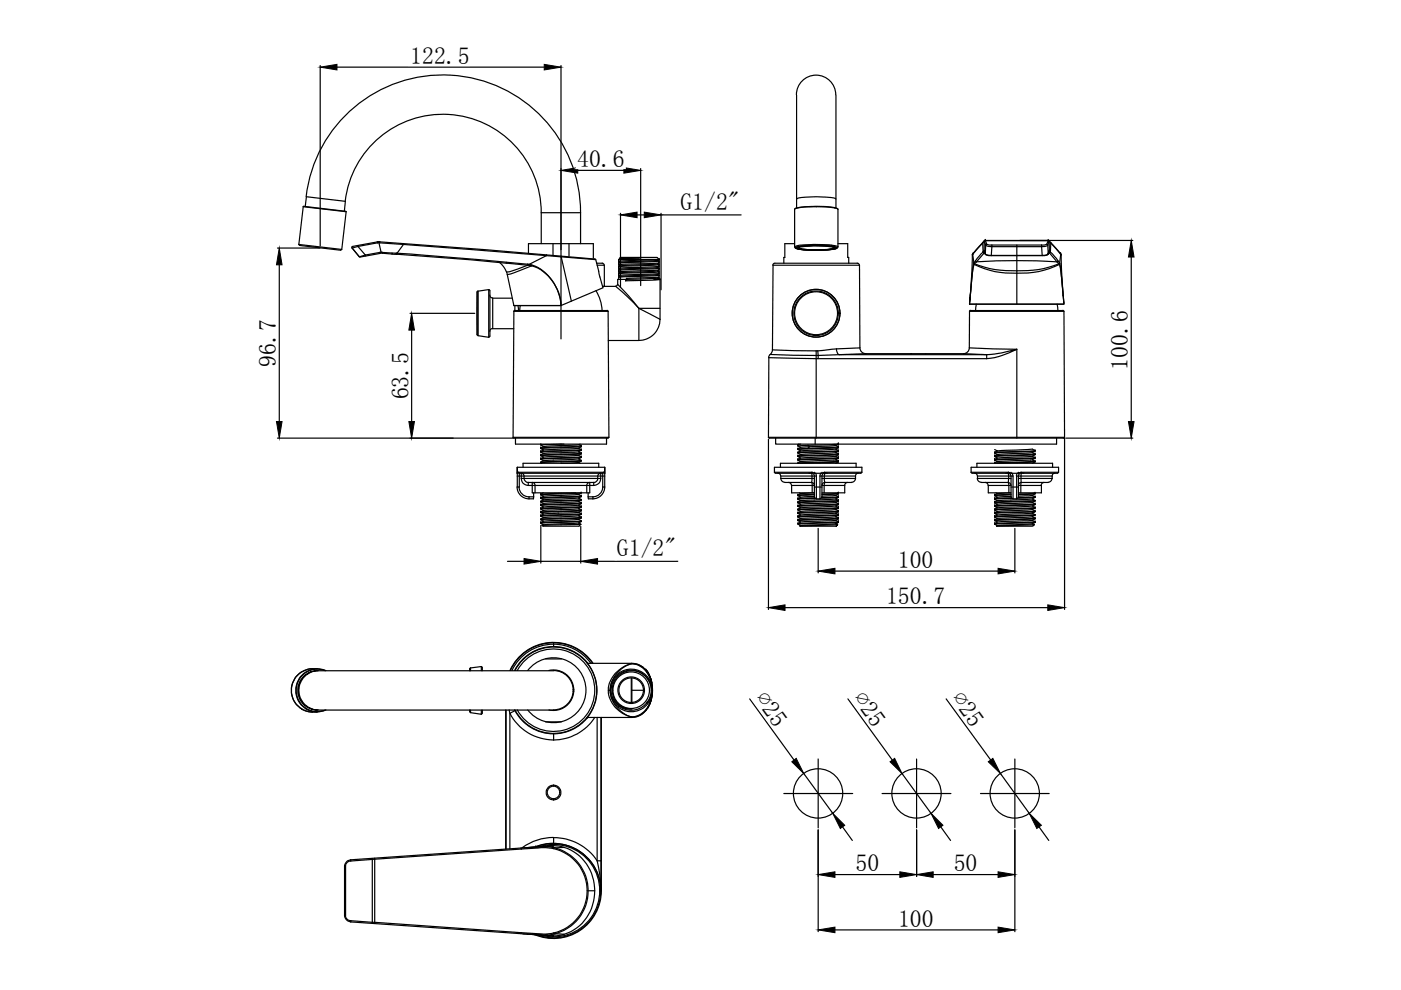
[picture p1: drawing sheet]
<svg xmlns="http://www.w3.org/2000/svg" width="297mm" height="210mm" viewBox="0 0 297 210" stroke-linecap="round" stroke-linejoin="round" font-family="sans-serif">
<defs><g id="words">
<g font-size="5.2">
<text x="159.9" y="148.3" transform="rotate(54 159.9 148.3)">∅25</text>
<text x="180.7" y="148.3" transform="rotate(54 180.7 148.3)">∅25</text>
<text x="201.5" y="148.3" transform="rotate(54 201.5 148.3)">∅25</text>
</g>
<g font-size="5">
<text x="87" y="13.5">122.5</text>
<text x="122.4" y="35.4">40.6</text>
<text x="144.3" y="44.5">G1/2&quot;</text>
<text x="58.5" y="77.7" transform="rotate(-90 58.5 77.7)">96.7</text>
<text x="239.1" y="78.4" transform="rotate(-90 239.1 78.4)">100.6</text>
<text x="86.6" y="84.7" transform="rotate(-90 86.6 84.7)">63.5</text>
<text x="130.8" y="118">G1/2&quot;</text>
<text x="190.4" y="120.4">100</text>
<text x="187.9" y="128.2">150.7</text>
<text x="181.4" y="184.8">50</text>
<text x="202.2" y="184.8">50</text>
<text x="190.4" y="196.4">100</text>
</g>
</g></defs>
<!-- layer: 0 -->
<g fill="none" stroke="#000" stroke-width=".25">
<path d="M67.9 13.9v38.2M71.4 14.2h44M118.9 13.9v58M122.5 36.1h9.8M135.8 35.7v24.9M168.9 20.1a4.2 4.2 0 0 1 4.1-4.2 4.2 4.2 0 0 1 4.2 4.2M168.9 20.2v23.9M177.2 20.2v23.9M58.8 52.6h9M59.2 56.1v33.3M63.4 51.8l.1 .2M63.5 52l8.7 1.1"/>
<path d="M64.3 43.8l9.1 1.1-.9 8-9.1-1.1zM64.4 43.7l-.1 .1M64.4 43.7l8.9 1.2M64.9 41.7a29.2 29.2 0 0 1 30.7-25.8 29.2 29.2 0 0 1 27.5 29.2M72.4 52.8l-.2 .2M73.2 42.7a20.8 20.8 0 0 1 21.9-18.4 20.8 20.8 0 0 1 19.7 20.8M73.2 42.7l-8.2-1-.3 2.1M73.2 42.7l-.2 2.1M75.9 52.3l-1.2 .3 1.5 1.9 1.3-.4M75.9 52v.3M75.9 52.3l1.6 1.8M76.2 54.4l.2 .1"/>
<path d="M77.5 54.1v.2M80 51.5v-.2l-5.3 1-.1 .3M80 51.5l-4.1 .8M80.3 51.3l.5 2.2M80.5 51.5h-.5M80.5 51.2l-.5 .1M80.5 53.5v.2l-4.1 .8M80.5 53.5l-3 .6M80.8 53.5h-.3M80.8 53.5h.3M80.8 53.5v.2M81.1 53.7h-.6"/>
<path d="M83.1 53.9h1.1M83.1 53.7l-2-.2v.2l2 .2M84 53.9h.1M84 53.7h-.9v.2M84 53.7v.2M84 53.7h.2M84.2 53.9l15.7 1.2 12 1.1M84.2 53.7l17.3 1.3 10.4 1v.2M84.2 53.7v.2M85.5 51.8l-5-.3v-.2l22.8 1.7 22.8 1.9M85.5 51.8l30.4 2.4M85.5 51.8l-1.3 1.9"/>
<path d="M85.5 51.6v.2M105.9 55.6a4.7 4.7 0 0 1 1.5 2.1M107.3 55.6v.2M107.4 57.6l.1 .6M111.8 56.2h.3M111.8 56l.9 .2M111.9 56.2a14 14 0 0 1-4.5 1.5M112 53.6v-1.9h13.8v3.1M112.1 56.2l.6 .1M112.7 56.4a22.2 22.2 0 0 1-5.1 1.8l1.4 6.6h9.9l8.9-3.8-.6-2.3M112.7 56.4a9.3 9.3 0 0 1 6.2 8.4M112.8 56.2a9.6 9.6 0 0 1 6.1 8.6"/>
<path d="M112.8 56.2l-.1 .2M114.8 51.7v-6.6h8.3v6.6M115.9 54.2l3.1 .3 2.1 9.4M115.9 54.2l-3.7 1.9-.1 .1M115.9 54v.2M117.2 51.7v2.3M118.9 54.3l.1 .2 7.3 .5 .6 2.5M120.6 51.7v2.6M126.1 54.9l.2 .1M126.5 55.8h1.2l.4 .4M126.6 56.2h1.5v4.5M126.9 57.5l.3 1.2"/>
<path d="M131.2 57.6h.1M131.2 58.4h.1M131.2 56.9h.1M131.2 57.3h.1M131.2 58h.1M131.2 58.8h.1M131.2 55.8h.1M131.2 56.5h.1M131.2 55.4h.1M131.2 55h8.5M131.2 56.9l.3 .2M131.2 58.4l.3 .2"/>
<path d="M131.2 57.6l.3 .2M131.2 55.4l.3 .2M131.2 56.1l.3 .3M131.2 55v.4M131.2 55.8v.3M131.2 56.5v.4M131.2 57.3v.3M131.2 58v.4M131.2 58.8v.4M131.4 54.8l.2-.2h7.7l.4 .4M131.4 54.8h.1M131.5 54.8l-.3 .2"/>
<path d="M131.5 58.6l-.3 .2M131.5 56.4l-.3 .1M131.5 57.1l-.3 .2M131.5 57.8l-.3 .2M131.5 55.6l-.3 .2M131.6 45.2v15.7M132.7 59.2v.3M132.8 59v.2h-1.8v1.1l2.3 2.5 2.2 2.6M132.8 59l.2 .2M133 59.2l-.3 .3M135.1 45.6h1.5M135.6 54.7l-4.2 .3"/>
<path d="M135.6 54.7l-4.2 .1M135.6 54.7l-4.1 .1M139.4 58.2l-7.9 .4M139.4 59l-6.4 .2M139.4 57.5l-7.9 .3M139.4 56l-7.9 .4M139.4 56.7l-7.9 .4M139.4 55.2l-7.9 .4M139.4 59l.3 .2M139.4 58.2l.3 .2M139.4 56l.3 .1M139.4 55.2l.3 .2"/>
<path d="M139.4 57.5l.3 .1v.4M139.4 56.7l.3 .2M139.7 56.9h.1M139.7 58.4h.1M139.7 59.2h.1M139.7 55.4h.1M139.7 56.1h.1M139.7 57.2h.1M139.7 56.5h.1M139.7 55h.1M139.7 55.8h.1M139.7 58h.1"/>
<path d="M139.7 57.2l-8.5 .4M139.7 56.5l-8.5 .4M139.7 58l-8.5 .4M139.7 58.8l-6.9 .2M139.7 55.8l-8.5 .3M139.7 55l-8.5 .4M139.7 58.4l-8.5 .4M139.7 57.7l-8.5 .3M139.7 57.7h.1M139.7 56.1l-8.5 .4M139.7 56.9l-8.5 .4M139.7 55.4l-8.5 .4"/>
<path d="M139.7 59.2h-1l1.2 .1M139.7 55l-.3 .2M139.7 56.5l-.3 .2M139.7 57.2l-.3 .3M139.7 58l-.3 .2M139.7 58.8l-.3 .2M139.7 55.8l-.3 .2M139.7 55.4v.4M139.7 56.1v.4M139.7 56.9v.3M139.7 58.4v.4M139.9 59.3h.1"/>
<path d="M139.9 59.3l-7.2 .2M139.9 59.3v8.4M140.2 45.2v16.2M140.2 45.6h16.9M163.9 56.2l.4-.4h17.5l.4 .4M168.5 52.3l.1 .3 .7 .2M168.5 44.4l.1-.1a18.6 18.6 0 0 1 8.7-.2l.4 .3M168.5 51.7h-2.1v2.9h-.2v1.2M168.5 44.4v7.9M168.9 42.2l.1-.1a21 21 0 0 1 8 0l.2 .1M169.2 52.5l.6 .3M169.2 52.3v.2"/>
<path d="M169.3 52.8h.1M169.4 52.7h.1M169.8 52.8h.1M170.3 52.2l-1.1 .3M173 43.8h.1M173 43.8a11.2 11.2 0 0 0-4.5 .5v.1M173.2 43.8l3.7 .3M175.9 52.2l.4 .1M176.3 52.2h.1M176.3 52.2a22.2 22.2 0 0 0-7.4 .2l-.2 .1 .7 .3M176.3 52.3l.6 .2M176.3 52.2l.5 .1"/>
<path d="M176.7 52.3h.1M176.8 52.3h.1M176.8 52.3l.6 .2v.1a19.4 19.4 0 0 1-8.1 .2M176.8 52.3l.4 .1 .1 .2a19.1 19.1 0 0 1-7.9 .2M176.8 52.3a18.4 18.4 0 0 0-8.1 .2l.6 .3M176.8 52.3l.6 .2v.1a17.8 17.8 0 0 1-8.1 .2M176.8 52.3a23.2 23.2 0 0 0-8.1 .2l.6 .3M176.9 52.5l-.3 .2a26.1 26.1 0 0 1-6.7 .1l.9 .1a21.6 21.6 0 0 0 6-.3v-.1a17.6 17.6 0 0 0-7.4 0v.1l.4 .2M176.9 52.3v.2M176.9 52.1a21.6 21.6 0 0 0-8.3 .2h-.1M177 52.1h.1M177 44.1h.1"/>
<path d="M177 52.1l.7 .2M177 44.1l.7 .3M177.7 52.3l-.1 .2a2.12 2.12 0 0 1-1.9 .5h-4.2l-2.1-.2M177.7 44.4v7.9M177.7 51.7h2v2.9h.2v1.2M206.1 54l-.4 8.6M206.2 53.9l-.1 .1M206.2 53.9l.3 1.9M206.2 53.8v.1M206.3 53.8h.1M206.3 53.8l-.1 .1M206.4 55.9l-.7 6.7"/>
<path d="M206.4 55.9l.1 .2M206.5 55.8l.1 .1M206.5 55.8l-.1 .1M206.5 56.1l-.3 1.6-.5 4.9M206.6 55.9l-.1 .2M206.8 55.3l.2 .2M207 55.5a143.4 143.4 0 0 1 17.1 0M207 55.5l-.4 .4M208.4 51.5l-2.1 2.3M208.4 51.5v1.9M208.4 51.4l-.1 .1M208.4 53.4l-1.9 2.4"/>
<path d="M208.4 53.4l.3 .2-.3-.2M208.5 53.3l.2 .2M208.6 53.2l.1 .2M208.6 53.2h.1M208.6 53.2l-.2 .2M208.6 53.6l-1.6 1.9M208.6 53.2l.1 .1M208.7 51.2h.1M208.7 51.2l-.3 .3M208.7 53.6h.1M208.7 51.2l-.1 2M208.7 53.2v.1"/>
<path d="M208.7 53.2l.2 .6M208.7 53.3l.2 .6M208.7 53.3h.1M208.7 51l-2.6 3M208.7 51.2l.3 .8M208.8 53.6h.1M208.8 51l-.1 .2v-.2M208.9 53.9h.1M208.9 53.9a1.39 1.39 0 0 0 1.3 .3M208.9 51h.1M208.9 53.8l.6 .3 .7 .1M208.9 53.8v.1"/>
<path d="M208.9 51l-.2 .2M208.9 51l.3 .8M208.9 51h13.3M209 52a1.42 1.42 0 0 0 1.3 .3M209 52l-.1 1.8M209.2 51.8l-.2 .2M209.2 51.8l1.1 .2M210.2 54.2h.1M210.2 54.2h10.8M210.3 52v.3M210.3 52.3h10.5M210.3 52h10.5"/>
<path d="M210.3 52.3l-.1 1.9M215.6 52v12.5M220.8 52v.3M220.8 52.3l.2 1.9M221 54.2h.1M221.9 51.8l.3 .2M221.9 51.8l-1.1 .2M222.2 52a1.42 1.42 0 0 1-1.4 .3M222.2 52v1.8M222.2 53.9h.1M222.2 51h.1M222.2 53.9a1.25 1.25 0 0 1-1.2 .3h-10.8"/>
<path d="M222.2 51l2.7 2.8M222.2 53.8l-.6 .3-.6 .1M222.2 51l.2 .2M222.2 51l-.3 .8M222.2 53.8v.1M222.3 51l.1 .2-.1-.2M222.4 53.6h.1M222.4 53.5v.1M222.4 53.3h.1M222.4 51.2l-.2 .8M222.4 51.2h.1M222.4 51.2l.4 .3"/>
<path d="M222.4 53.6l1.7 1.9M222.4 53.2l-.2 .6M222.4 53.3l-.2 .6M222.4 53.2v.1M222.4 51.2l.1 2M222.4 53.2h.1M222.5 53.2l.2 .2M222.5 53.2h.1M222.5 53.2l-.1 .2M222.5 53.2l-.1 .1M222.6 53.3l-.3 .3M222.7 53.4l1.3 1.4 .7 1.1"/>
<path d="M222.7 53.4l-.2 .2M222.7 53.4l-.3 .2M222.7 51.4l.1 .1M222.8 51.5l2 2.3M222.8 51.5l-.1 1.9M224.1 55.5l.4 .4-1 .4a28.9 28.9 0 0 1-15.8 0l-1.1-.4-.1-.2M224.3 55.3l-.2 .2M224.6 55.7l-.1 .2 .4 1.8 .5 4.9M224.7 55.9l.7 6.7M224.7 55.9l-.1 .2-2.1 .9a24.9 24.9 0 0 1-13.8 0l-2.2-.9M224.8 53.8h.1M224.8 53.8l.1 .1"/>
<path d="M224.9 53.8v.1M224.9 53.8l.1 .2M224.9 53.8h.1M224.9 53.9l-.3 2M224.9 53.9l.1 .1M225 54l.4 8.6M239.8 54.5v34.9M240.2 51h-31.5M86.9 66.4h13.8M87.3 70v19.4M101.2 61.9v9.1zM101.2 71l.1 .1"/>
<path d="M101.3 61.7l-.1 .2M101.4 61.7l2.2-.3v10.1l-2.2-.3zM103.6 61.4l.2 .2M103.8 62.6a.61 .61 0 0 0 .6 .6M103.8 71.3l-.2 .2M103.9 61.6v9.7M104.4 69.7a.61 .61 0 0 0-.6 .6M108.6 63.2h-4.1v6.5h4.4M108.9 64.8h10M109 66h19.9M109 66l-.2 26.7M109.1 65.8l-.1 .2"/>
<path d="M109.2 64.8v1h19.5M109.8 64.8l.1 1M110.3 64.8l-.1 1M126.3 61.6l.9 1.7 .5 2.5M127.7 60.7h2.8l2.6 2.3 2.4 2.4M128.7 65.8l.2 .2M128.9 66l.2 26.7h-20.3M129 72.2h6.5M130.9 60.3l-.4 .4M135.5 65.4h4.4M135.5 65.4l4.4 2.3M135.5 65.4v6.8"/>
<path d="M139.9 67.7a4.5 4.5 0 0 1-4.4 4.5M163.3 75.2l-.3 .6M163.3 75.2l10.2 .2M163.8 74.2l-.2 .5-.3 .4M173.4 74.4h-.4M173.5 75.4v.6l-10.5-.2-.1 16.9M173.5 76h35.7M177.4 74l-4 .4 .1 1M177.4 74l4.9-.2-.1-17.6h-18.3l-.1 18 9.2 .2v18.5M177.4 74v.3a.94 .94 0 0 0 .5 .9h31.3M182.3 73.7a1.25 1.25 0 0 0 1.3 1.3M193.2 75h-9.6l-10.1 .4"/>
<path d="M193.2 75h11.1M204.3 75l4.9 .2M205.5 73.7a1.25 1.25 0 0 1-1.2 1.3M205.6 66l-.1 7.8 10.1 .3v18.8M205.6 64.5h20zM205.6 64.5l.1-1.9-.1 1.9M205.6 66h20l.1 26.7h-62.8M205.7 65.8l-.1 .2M205.8 65.8h19.6M207 64.5l-.2 1.3M209.2 75.2l3.2-.4 3.2-.7-3.9 1.5-2.5 .4M209.2 75.2v.8"/>
<path d="M224.1 64.5l.2 1.3M225.3 65.8l.2 .2M225.4 62.6l.2 1.9-.2-1.9M58.8 92.9h50M108.8 92.7l.2 .2h19.9M109.3 92.9v1.3h19.3v-1.3M109.7 99.1h18.5M110.9 99.1v-.9h16v.9M114.7 97.4h.1M114.7 96.6h.1M114.7 94.3h.1M114.7 95.9h.1"/>
<path d="M114.7 95.1h.1M114.7 97.3h.1M114.7 95.7h.1M114.7 96.5h.1M114.7 95h.1M114.7 98v.1l.2 .1M114.7 97.4l.5 .3M114.7 96.6l.5 .3M114.7 95.9l.5 .3M114.7 95.1l.5 .3M114.7 94.2v.1M114.7 95v.1"/>
<path d="M114.7 95.7v.2M114.7 96.5v.1M114.7 97.3v.1M114.7 94.3l.5 .4M115.2 94.7l-.5 .3M115.2 95.4l-.5 .3M115.2 96.2l-.5 .3M115.2 96.9l-.5 .4M115.2 97.7l-.5 .3M118.9 94.2l-4.2 .1M122.7 95.1l-7.5 .3M122.7 97.3l-7.5 .4"/>
<path d="M122.7 98.1l-3.8 .1M122.7 95.8l-7.5 .4M122.7 96.5l-7.5 .4M122.7 98.1l.3 .1M122.7 97.3l.5 .3v.2M122.7 96.5l.5 .4M122.7 95.8l.5 .3M122.7 95.1l.5 .2M122.8 94.3l-7.6 .4M122.8 94.3l.4 .2M123 94.2l-.2 .1M123.2 95.3h.1"/>
<path d="M123.2 94.5h.1M123.2 96.1h.1M123.2 96.9h.1M123.2 94.7h.1M123.2 95.5h.1M123.2 96.2h.1M123.2 97h.1M123.2 94.7l-8.5 .4M123.2 95.5l-8.5 .4M123.2 96.2l-8.5 .4M123.2 97l-8.5 .4M123.2 97.8l-8.5 .3"/>
<path d="M123.2 94.5l-8.5 .5M123.2 95.3l-8.5 .4M123.2 96.1l-8.5 .4M123.2 96.9l-8.5 .4M123.2 97.6l-8.5 .4M123.2 94.5v.2M123.2 95.3v.2M123.2 96.1v.1M123.2 96.9v.1M123.2 94.7l-.5 .4M123.2 95.5l-.5 .3M123.2 96.2l-.5 .3"/>
<path d="M123.2 97l-.5 .3M123.2 97.8l-.5 .3M129.1 92.7l-.2 .2M162.9 93.1v36.1M162.9 92.7l.2 .2M164.5 92.9v1.3h59.5v-1.3M165.5 99.1v-.9h16v.9M169.2 97.6h.1M169.2 96.8h.1M169.2 95.3h.1M169.2 94.5h.1M169.2 95.2h.1"/>
<path d="M169.2 96.7h.1M169.2 97.4h.1M169.2 98.2h.1M169.2 96h.1M169.2 95.2v.1M169.2 95.9v.2M169.2 96.7v.1M169.2 97.4v.2M169.2 97.6l.5 .3M169.2 96.8l.5 .3M169.2 96.1l.5 .3M169.2 95.3l.5 .3"/>
<path d="M169.2 94.5l.5 .3M169.2 94.2v.3M169.4 94.2h-.2M169.7 94.8l-.5 .4M169.7 95.6l-.5 .3M169.7 96.4l-.5 .3M169.7 97.1l-.5 .3M169.7 94.2h-.5M171.3 95.1l-2.1 .1M171.3 94.4l-2.1 .1M171.3 94.4l.3 .3M171.6 94.7l-1.9 .1"/>
<path d="M171.6 94.7l-.3 .4M172.8 92.9v1.3M177.2 97.5l-7.5 .3-.5 .4M177.2 96.7l-7.5 .4M177.2 96l-7.5 .4M177.2 95.2l-7.5 .4M177.2 95.2l.5 .3v.2M177.2 97.5l.5 .3M177.2 96.7l.5 .3M177.2 96l.5 .3M177.2 94.5l-5.6 .2M177.2 94.5l.5 .3"/>
<path d="M177.7 97.8h.1M177.7 97h.1M177.7 96.3h.1M177.7 94.8h.1M177.7 94.2h.1M177.7 94.9h.1M177.7 96.4h.1M177.7 97.2h.1M177.7 97.9h.1M177.7 94.2l-6.4 .2M177.7 94.8l-6.4 .3M177.7 95.6h.1"/>
<path d="M177.7 95.6l-8.5 .3M177.7 96.3l-8.5 .4M177.7 97l-8.5 .4M177.7 94.9l-8.5 .4M177.7 95.7l-8.5 .3M177.7 96.4l-8.5 .4M177.7 97.2l-8.5 .4M177.7 97.9l-8 .3M177.7 97.8l-8.5 .4M177.7 94.8v.1M177.7 96.3v.1M177.7 97v.2"/>
<path d="M177.7 97.8v.1M177.7 94.9l-.5 .3M177.7 95.7l-.5 .3M177.7 94.2l-.5 .3M177.7 96.4l-.5 .3M177.7 97.2l-.5 .3M177.7 97.9l-.5 .3M207.1 99.1v-.9h16.1v.9M210.9 97.6h.1M210.9 96.8h.1M210.9 96.7h.1M210.9 97.4h.1"/>
<path d="M210.9 98.2h.1M210.9 96h.1M210.9 97.6l.5 .3M210.9 96.8l.5 .3M210.9 96.1l.5 .3M210.9 95.3l.5 .3M210.9 95.9v.2M210.9 96.7v.1M210.9 97.4v.2M211.4 95.6l-.5 .3M211.4 96.4l-.5 .3M211.4 97.1l-.5 .3"/>
<path d="M218.8 95.2l-7.4 .4M218.9 97.5l.5 .3M218.9 96.7l.5 .3M218.9 96l.5 .3M218.9 95.2l.5 .4M219.4 97.2l-.9 .4-7.1 .2-.5 .4M219.4 96.4l-.6 .3-.8 .1-6.6 .3M219.4 95.7l-.6 .3-.8 .1-6.6 .3M219.4 95.7l-8.5 .3M219.4 96.4l-8.5 .4M219.4 97.2l-8.5 .4M219.4 97.9l-8 .3"/>
<path d="M219.4 97.9l-.5 .3M219.4 95.6h.1M219.4 95.6l-8.5 .3M219.4 96.3h.1M219.4 96.3l-8.5 .4M219.4 97h.1M219.4 97l-8.5 .4M219.4 97.8h.1M219.4 97.8l-8.5 .4M219.4 95.6v.1M219.4 96.3v.1M219.4 97v.2"/>
<path d="M219.4 97.8v.1M225.7 92.7l-.2 .2h-62.4M225.7 92.9v36.3M226 92.9h14.2M107.6 119h3.5M109.6 103.2a2.52 2.52 0 0 0 2.5 2.6M109.7 100.3v-1.2v4.2h.4v-3h17.7v3M109.7 100.9h18.5M109.7 100.3h.1M109.7 100.1v.1M109.8 100.2h.1M109.8 100.2h18.3"/>
<path d="M109.8 100.2l-.1 .1M109.8 100.2l.3 .1M110.1 103.2a2.1 2.1 0 0 0 2 2.1M110.5 101.4v-1.1a.58 .58 0 0 1 .6 .6 1.03 1.03 0 0 0 .9 1.4M110.5 101.4a1.45 1.45 0 0 0 1.5 1.5M110.5 101.4h16.9M112 102.9h13.9M112 102.3h13.9M112 102.3v.6M112.2 105.3h.9M112.2 105.3v.5M113.1 105.3v.5h-.9"/>
<path d="M113.1 104.5v.8M113.4 104.5v-1.6a.58 .58 0 0 0-.6-.6v2.2h12.2v-2.2a.65 .65 0 0 0-.6 .6v1.6M114.7 110.9h.1M114.7 109.4h.1M114.7 105.7h.1M114.7 107.2h.1M114.7 104.9h.1M114.7 107.9h.1M114.7 108.7h.1M114.7 104.8h.1M114.7 105.6h.1M114.7 107h.1"/>
<path d="M114.7 107.8h.1M114.7 110.8h.1M114.7 108.6h.1M114.7 109.3h.1M114.7 110.9l.5 .4M114.7 110v.2l.5 .3M114.7 109.4l.5 .3M114.7 108.7l.5 .3M114.7 107.9l.5 .4M114.7 107.2l.5 .3M114.7 106.3v.1l.5 .3M114.7 105.7l.5 .3"/>
<path d="M114.7 104.9l.5 .3M114.7 104.8v.1M114.7 105.6v.1M114.7 107v.2M114.7 107.8v.1M114.7 108.6v.1M114.7 109.3v.1M114.7 110.8v.1M114.7 111.4v8M114.7 119h8.4M115 111.4h.1M115.2 104.5l-.5 .3"/>
<path d="M115.2 105.2l-.5 .4M115.2 106l-.5 .3M115.2 106.7l-.5 .3M115.2 107.5l-.5 .3M115.2 108.2l-.5 .4M115.2 109l-.5 .3M115.2 109.7l-.5 .3M115.2 110.5l-.5 .3M115.2 111.3l-.2 .1M122.1 104.5l-7.4 .3M122.7 104.8l-7.5 .4M122.7 105.6l-7.5 .4"/>
<path d="M122.7 106.4l-7.5 .3M122.7 107.1l-7.5 .4M122.7 107.9l-7.5 .3M122.7 109.4l-7.5 .3M122.7 110.1l-7.5 .4M122.7 110.9l-7.5 .4M122.7 110.9l.4 .3M122.7 110.1l.5 .3v.2M122.7 109.4l.5 .3M122.7 108.6l.5 .3M122.7 107.9l.5 .3M122.7 107.1l.5 .3"/>
<path d="M122.7 106.4l.5 .3M122.7 105.6l.5 .3v.2M122.7 104.8l.5 .4M123.1 111.2l-8.1 .2M123.1 111.2l-.3 .4h-7.7l-.1-.2M123.1 111.6v7.8M123.2 109.7h.1M123.2 108.9h.1M123.2 108.2h.1M123.2 107.4h.1M123.2 105.2h.1M123.2 106.7h.1"/>
<path d="M123.2 104.5h.1M123.2 105.3h.1M123.2 106.8h.1M123.2 107.5h.1M123.2 108.3h.1M123.2 109.1h.1M123.2 109.8h.1M123.2 105.9l-8.5 .4M123.2 109.7l-8.5 .3M123.2 105.2l-8.5 .4M123.2 104.5l-8.5 .4M123.2 105.3l-8.5 .4"/>
<path d="M123.2 106.1l-8.5 .3M123.2 108.9l-8.5 .4M123.2 106.8l-8.5 .4M123.2 107.5l-8.5 .4M123.2 108.3l-8.5 .4M123.2 109.1l-8.5 .3M123.2 109.8l-8.5 .4M123.2 110.6l-8.5 .3M123.2 108.2l-8.5 .4M123.2 106.7l-8.5 .3M123.2 107.4l-8.5 .4M123.2 110.5l-8.5 .3"/>
<path d="M123.2 108.3l-.5 .3-7.5 .4M123.2 105.2v.1M123.2 106.7v.1M123.2 107.4v.1M123.2 108.2v.1M123.2 108.9v.2M123.2 109.7v.1M123.2 104.5l-.5 .3M123.2 105.3l-.5 .3M123.2 106.1l-.5 .3M123.2 106.8l-.5 .3M123.2 107.5l-.5 .4"/>
<path d="M123.2 109.1l-.5 .3M123.2 109.8l-.5 .3M123.2 110.6l-.5 .3M124.7 105.3h1v.5h-1zM124.7 104.5v.8M125.9 102.3v.6M126.7 119h17M127.4 101.4v-1.1a.65 .65 0 0 0-.7 .6 .98 .98 0 0 1-.8 1.4M127.4 101.4a1.45 1.45 0 0 1-1.5 1.5M127.8 103.3h.4M127.8 103.2a2.1 2.1 0 0 1-2.1 2.1M128 100.2l-.2 .1"/>
<path d="M128.1 100.2h.1M128.1 100.2l.1 .1M128.1 100.1v.1M128.1 100.3h.1M128.2 100.3h.1M128.2 100.3v-1.2v4.2M128.2 103.2a2.52 2.52 0 0 1-2.5 2.6M164.2 100.1h8M164.2 100.1v-1h18.5v1h-7.9M164.2 100.1l.2 .2M164.4 100.3h7.7M164.9 100.3a.61 .61 0 0 1 .6 .6"/>
<path d="M165.6 101.4a.83 .83 0 0 0 .8 .8M165.6 100.9v.5h7.1M165.6 100.9h7.5M166.4 102.3h5.7M167.2 102.3a.61 .61 0 0 1 .6 .6M169.2 110.4h.1M169.2 109.6h.1M169.2 108.9h.1M169.2 107.4h.1M169.2 106.6h.1M169.2 105.8h.1M169.2 105.1h.1"/>
<path d="M169.2 105h.1M169.2 105.7h.1M169.2 106.5h.1M169.2 107.2h.1M169.2 108.7h.1M169.2 109.5h.1M169.2 110.3h.1M169.2 111h.1M169.2 108.1h.1M169.2 110.4l.5 .3M169.2 109.6l.5 .4M169.2 108.9l.5 .3"/>
<path d="M169.2 108v.1l.5 .3M169.2 107.4l.5 .3M169.2 106.6l.5 .3M169.2 105.8l.5 .4M169.2 111.1l.1 .1M169.2 111.1h.1M169.2 105.1l.5 .3M169.2 105v.1M169.2 105.7v.1M169.2 106.5v.1M169.2 107.2v.2M169.2 108.7v.2"/>
<path d="M169.2 109.5v.1M169.2 110.3v.1M169.2 111v.1M169.3 111.2h.1M169.3 111.2l.4 .2M169.3 111.1v.1M169.5 104.5l.2 .2M169.6 111.5h.1M169.6 111.5l7.7 .1M169.7 104.7l-.5 .3M169.7 105.4l-.5 .3M169.7 106.1l-.5 .4"/>
<path d="M169.7 106.9l-.5 .3M169.7 107.7l-.5 .3M169.7 108.4l-.5 .3M169.7 109.2l-.5 .3M169.7 109.9l-.5 .4M169.7 110.7l-.5 .3M169.7 111.4l-.1 .1M172 102.3a.61 .61 0 0 1 .7 .6M172 100.3a.61 .61 0 0 1 .7 .6v4.4l.4 .4M172.1 100.3v2M172.1 102.3l.1 .3v1.9M172.1 100.2v.1"/>
<path d="M172.2 100.1l-.7 .2M172.2 100.2l.5 .1M172.2 100.1v.1M172.5 104.5l-2.8 .2M172.6 100.3h.1M172.7 100.3h.1M172.7 105.3l-3 .1M172.7 104.8l-3.5 .2M172.7 104.9l-3.5 .2M172.7 102.9h-4.9v1.6h4.9M172.7 103.3h1.6M172.7 100.3h1.6"/>
<path d="M172.7 105.6l-3.5 .1M172.9 105.7l-3.7 .1M172.9 100.3l.2 .6M173.1 100.9v4.9M173.5 112v9.5M173.8 100.9v4.9h-.7M173.8 100.9h7.6M174.1 100.3l-.3 .6M174.2 105.3l-.4 .4M174.3 100.3h.1M174.3 102.9h4.8v1.6h-4.8M174.7 100.2l-.4 .1"/>
<path d="M174.8 100.1l.6 .2M174.8 100.1v.1M174.9 102.3a.61 .61 0 0 0-.6 .6M174.9 100.3a.61 .61 0 0 0-.6 .6v4.4M174.9 100.3l-.1 .6 .1 1.4M174.9 102.3l-.2 .6v1.6M174.9 102.3h5.7M174.9 100.3h7.6M174.9 100.2v.1M177.2 105l-2.9 .2M177.2 105.8l-7.5 .3M177.2 111.1l-7.5 .3"/>
<path d="M177.2 110.3l-7.5 .4M177.2 109.6l-7.5 .3M177.2 108.8l-7.5 .4M177.2 108l-7.5 .4M177.2 107.3l-7.5 .4M177.2 111.1l.4 .2M177.2 110.3l.5 .3M177.2 109.6l.5 .3M177.2 108.8l.5 .3M177.2 108l.5 .3v.2M177.2 107.3l.5 .3M177.2 106.5l.5 .4"/>
<path d="M177.2 105.8l.5 .3M177.2 105l.5 .3M177.6 111.3h.1M177.6 111.3l-.3 .3 .3-.3M177.6 111.3l-8 .2M177.6 104.5l.1 .1M177.7 108.5l-8.5 .4M177.7 108.5h.1M177.7 110.6h.1M177.7 109.9h.1M177.7 109.1h.1M177.7 107.6h.1"/>
<path d="M177.7 106.9h.1M177.7 106.1h.1M177.7 105.3h.1M177.7 104.6h.1M177.7 110.6v.2v-.2M177.7 104.7h.1M177.7 105.5h.1M177.7 106.2h.1M177.7 107h.1M177.7 107.8h.1M177.7 109.2h.1M177.7 110h.1"/>
<path d="M177.7 110.8h.1M177.7 108.5l-.5 .3M177.7 106.2l-8.5 .4M177.7 107l-8.5 .4M177.7 107.8l-8.5 .3M177.7 109.2l-8.5 .4M177.7 110l-8.5 .4M177.7 109.1l-8.5 .4M177.7 110.8l-8.4 .3M177.7 104.6l-3.4 .1M177.7 105.3l-3.5 .2M177.7 110.6l-8.5 .4"/>
<path d="M177.7 106.9l-8.5 .3M177.7 106.1l-8.5 .4M177.7 107.6l-8.5 .4M177.7 108.4h.1M177.7 108.4l-8.5 .3M177.7 109.9l-8.5 .4M177.7 105.5l-3.6 .1M177.7 106.2l-.5 .4-7.5 .3M177.7 104.7l-3.4 .2M177.7 104.6v.1M177.7 105.3v.2M177.7 106.1v.1"/>
<path d="M177.7 106.9v.1M177.7 107.6v.2M177.7 109.1v.1M177.7 109.9v.1M177.7 104.7l-.5 .3M177.7 105.5l-.5 .3M177.7 107l-.5 .3M177.7 107.8l-.5 .2M177.7 109.2l-.5 .4M177.7 110l-.5 .3M177.7 110.8l-.5 .3M179.7 102.3a.61 .61 0 0 0-.6 .6"/>
<path d="M181.4 101.4a.83 .83 0 0 1-.8 .8M181.4 100.9v.5h-7.1M182 100.3a.61 .61 0 0 0-.6 .6M182.7 100.1l-.2 .2M205.9 100.1l.2 .2M205.9 100.1h7.9M205.9 100.1v-1h18.5v1h-7.9M206.1 100.3h7.6M206.6 100.3a.61 .61 0 0 1 .6 .6M207.2 101.4a.83 .83 0 0 0 .8 .8M208.1 102.3h5.6M208.9 102.3a.61 .61 0 0 1 .6 .6"/>
<path d="M210.9 110.4h.1M210.9 109.6h.1M210.9 108.9h.1M210.9 107.4h.1M210.9 106.6h.1M210.9 105.8h.1M210.9 105.1h.1M210.9 105h.1M210.9 105.7h.1M210.9 106.5h.1M210.9 107.2h.1M210.9 108.7h.1"/>
<path d="M210.9 109.5h.1M210.9 110.3h.1M210.9 111h.1M210.9 108.1h.1M210.9 111.1h.1M210.9 110.4l.5 .3M210.9 109.6l.5 .4M210.9 108.9l.5 .3M210.9 108v.1l.5 .3M210.9 107.4l.5 .3M210.9 106.6l.5 .3M210.9 105.8l.5 .4"/>
<path d="M210.9 105.1l.5 .3M210.9 111.1v.1M210.9 105v.1M210.9 105.7v.1M210.9 106.5v.1M210.9 107.2v.2M210.9 108.7v.2M210.9 109.5v.1M210.9 110.3v.1M210.9 111v.1M210.9 111.2h.1M211 111.2l.4 .2"/>
<path d="M211 111.1l-.1 .1M211.1 104.5l.3 .2M211.3 111.5h.1M211.3 111.5l7.6 .1M211.4 104.7l-.5 .3M211.4 105.4l-.5 .3M211.4 106.1l-.5 .4M211.4 106.9l-.5 .3M211.4 107.7l-.5 .3M211.4 108.4l-.5 .3M211.4 109.2l-.5 .3M211.4 109.9l-.5 .4"/>
<path d="M211.4 110.7l-.5 .3M211.4 111.4l-.1 .1M213.7 102.3a.61 .61 0 0 1 .6 .6M213.7 100.3a.61 .61 0 0 1 .6 .6M213.7 100.3l.2 .6-.2 1.4M213.7 102.3l.2 .6v1.6M213.7 100.2v.1M213.8 100.1l-.6 .2M213.8 100.2l.6 .1M213.8 100.1l.1 .1M214.2 104.5l-2.8 .2M214.3 100.3h.1"/>
<path d="M214.4 100.3h.1M214.4 100.9v4.4l.4 .4M214.4 105.3l-3 .1M214.4 104.8l-3.5 .2M214.4 104.9l-3.5 .2M214.4 102.9h-4.9v1.6h4.9M214.4 103.3h1.5M214.4 101.4h-7.2v-.5h7.6v4.9M214.4 100.3h1.5M214.4 105.6l-3.5 .1M214.5 105.7l-3.6 .1M214.5 100.3l.2 .6"/>
<path d="M215.2 112v9.5M215.7 100.3l-.2 .6M215.9 100.3h.1M215.9 102.9h4.9v1.6h-4.9M216.4 100.2l-.5 .1M216.5 100.1l.6 .2M216.5 100.1v.1M216.5 100.3a.61 .61 0 0 0-.6 .6v4.4l-.4 .4M216.5 102.3a.61 .61 0 0 0-.6 .6M216.6 100.3v2M216.6 102.3l-.2 .3v1.9M216.6 102.3h5.6"/>
<path d="M216.6 100.3h7.6M216.6 100.2v.1M218.8 108.8h.1M218.8 108.8l-7.4 .4M218.9 111.1l.3 .2M218.9 110.3l.5 .3M218.9 109.6l.5 .3M218.9 108.8l.5 .3M218.9 108l.5 .4M218.9 107.3l.5 .3M218.9 106.5l.5 .4M218.9 105.8l.5 .3"/>
<path d="M218.9 105l.5 .3M219.2 111.3h.1M219.2 111.3l-.3 .3 .3-.3M219.2 111.3l-7.9 .2M219.3 104.5l.1 .1M219.4 106.2l-8.5 .4M219.4 107l-8.5 .4M219.4 107.8l-8.5 .3M219.4 109.2l-8.5 .4M219.4 110l-8.5 .4M219.4 104.7l-.6 .3-2.9 .2M219.4 105.5l-.6 .3-7.4 .3"/>
<path d="M219.4 110.8l-8.4 .3M219.4 108.5l-8.5 .4M219.4 110.8l-.6 .3h-.8l-6.6 .3M219.4 110l-.6 .3-.8 .1-6.6 .3M219.4 109.2l-.6 .4-.8 .1-6.6 .2M219.4 107.8l-.6 .2-.8 .1-6.6 .3M219.4 107l-.6 .3-.8 .1-6.6 .3M219.4 105.5l-3.6 .1M219.4 106.2l-.6 .4-7.4 .3M219.4 104.7l-3.5 .2M219.4 110.8h.1M219.4 108.5l-.6 .3"/>
<path d="M219.4 110.6v.2v-.2M219.4 109.1l-8.5 .4M219.4 104.6h.1M219.4 104.6l-3.5 .1M219.4 105.3h.1M219.4 105.3l-3.5 .2M219.4 110.6l-8.5 .4M219.4 110.6h.1M219.4 106.9h.1M219.4 106.9l-8.5 .3M219.4 106.1l-8.5 .4M219.4 107.6h.1"/>
<path d="M219.4 107.6l-8.5 .4M219.4 108.4h.1M219.4 108.4l-8.5 .3M219.4 109.9h.1M219.4 109.9l-8.5 .4M219.4 104.6v.1M219.4 105.3v.2M219.4 106.1v.1M219.4 106.9v.1M219.4 107.6v.2M219.4 108.4v.1M219.4 109.1v.1"/>
<path d="M219.4 109.9v.1M221.4 102.3a.61 .61 0 0 0-.6 .6M223 101.4a.83 .83 0 0 1-.8 .8M223.1 100.9h-7.6v4.9h-.7M223.1 100.9v.5h-7.2M223.7 100.3a.61 .61 0 0 0-.6 .6M224.4 100.1l-.2 .2M115.7 139.7h3.3M117.4 137.1a9.2 9.2 0 0 1 7.2 3.5M117.4 137.1a9.2 9.2 0 0 0-8.3 5.1M117.4 136.3v.8M166.4 128.8h55.8"/>
<path d="M177 121.1h34.6M63.9 150.3h.1M63.9 150.3l1.4 .6 2 .1M64 150.3h.1M64.9 150.3a4.4 4.4 0 0 0 4.2 .2M64.9 150.2h.1M66.3 141.8h1a4.6 4.6 0 0 0-4.4 3.3 4.6 4.6 0 0 0 2 5.2l-.1-.1M66.3 141.8a4.6 4.6 0 0 0-4.4 3.3 4.6 4.6 0 0 0 2.1 5.2M66.3 141.8a4.6 4.6 0 0 0-4.3 3.3 4.6 4.6 0 0 0 2 5.2M67.2 141.8l1.9 .4M67.2 150.5h.3M67.5 142.2a4.2 4.2 0 0 0-4.1 4.1 4.2 4.2 0 0 0 3.9 4.3 4.2 4.2 0 0 1-4.2-4.2 4.2 4.2 0 0 1 4.2-4.2h50.1"/>
<path d="M68.9 142.2a4.5 4.5 0 0 0-6.1 4.2 4.5 4.5 0 0 0 6.1 4.2M99.6 141.8v.4M99.6 150.6v.3M99.6 150.9l.2 .2M99.8 141.6l-.2 .2M99.8 141.6v.6M99.8 150.6v.5l2.3 .3v-.8M99.8 141.6l2.3-.3v.9M102 141.3l.2 .1 .1 .8M102.3 150.6l-.1 .7-.2 .1M107.2 150.6v29.4M107.3 150.6v29.4"/>
<path d="M108 150.5l.1 .7M108.1 151.2v28.8M109.1 150.5a9.3 9.3 0 0 0 15.4 1.7M109.2 150.7l-1.1 .5a10.4 10.4 0 0 0 9.3 5.7M109.2 142.2a9.2 9.2 0 0 1 13.9-3 9.2 9.2 0 0 1 0 14.3 9.2 9.2 0 0 1-13.9-3M109.2 142.2h.1M109.7 142.2a8.7 8.7 0 0 1 13.2-2.6 8.7 8.7 0 0 1 0 13.5 8.7 8.7 0 0 1-13.2-2.6M111.9 142.2a6.9 6.9 0 0 1 10.1-.9 6.9 6.9 0 0 1 0 10.1 6.9 6.9 0 0 1-10.1-.9M115.7 153h3.3M116.4 142.2a4.3 4.3 0 0 1 5.3 4.1 4.3 4.3 0 0 1-5.3 4.2M117.4 142.2a4.2 4.2 0 0 1 4.1 4.1 4.2 4.2 0 0 1-4.1 4.2l-50.1 .1M117.4 155.6v1.3"/>
<path d="M121.5 146.6h.2M121.5 146.1h.2M121.6 146.1v.4M124.6 152.1l-.1 .1M125.2 140.6a9.8 9.8 0 0 0-16.7 1.5M125.6 140.6a10.1 10.1 0 0 0-17.4 1.6M125.7 140.6a10.1 10.1 0 0 0-17.6 1.6M126.1 152.1a10.4 10.4 0 0 1-8.7 4.8M126.6 152.1v30.4h.8M127.4 152.1v36.8M127.5 152.1v36.8M129 146.4h.4"/>
<path d="M129.4 146.4a6.2 6.2 0 0 0 4.4 5.6M129.4 146.4a6 6 0 0 1 4.7-5.7 5.2 5.2 0 0 1 4.2 5.7M133.8 140.6l1.6 .3 .9 .5 .7 .8M133.8 140.7h.3a3.7 3.7 0 0 1 3.2 1.9M133.8 140.7a6.1 6.1 0 0 0-4.7 6.7 6.6 6.6 0 0 0 4.7 4.6M133.8 140.6l-9.3-.1a9.3 9.3 0 0 1 0 11.7M133.8 152.1l-9.3 .1M133.8 140.6v.1M133.8 143.8v5.2M133.8 152v.1M134 146.4h2.5M134 143.8v5.2"/>
<path d="M136.9 142.1h.1M137 142.2h.1M137 142.2l.1 .1M137.1 142.3h.1M137.1 142.3v.1M137.1 142.4h.1M137.2 142.4h.1M137.2 142.4v.1M137.2 149l-.1 .1M137.2 142.5h.1M137.2 149h.1M137.2 142.5l.1 .1"/>
<path d="M137.3 142.6h.1M137.3 150.2a3.5 3.5 0 0 1-3.5 1.8M137.3 142.6l.8 1.9M137.3 142.6l.4 .7M137.3 150.1a3.9 3.9 0 0 1-3.5 2M137.3 142.6l.1 .1M137.4 142.7h.1M137.4 149.9l-.1 .2M137.4 142.8h.1M137.4 142.8l.1 .1M137.4 149.9h.1M137.5 142.9h.1"/>
<path d="M137.5 142.9v.1M137.5 143h.1M137.5 143l.1 .1M137.6 143.1h.1M137.6 143.1l.1 .1M137.7 149.4l-.3 .5M137.7 143.2h.1M137.7 143.3l.1 .2M137.7 143.2v.1M137.7 143.3l.3 .8M137.8 143.5h.1M137.8 143.5l.1 .2"/>
<path d="M137.8 149.2l-.1 .2M137.9 143.7h.1M137.9 143.7l.1 .3M137.9 148.6l-.1 .5M138 144.1h.1M138 144.1v.1M138 144h.1M138 144v.1M138 144.1l.1 .4M138 144.2h.1M138 144.2l.1 .2M138 145.9a4.3 4.3 0 0 0-6.6-3 4.3 4.3 0 0 0 .5 7.3 4.3 4.3 0 0 0 6.2-4v-.2"/>
<path d="M138.1 144.5v.3M138.1 148.4l-.1 .3M138.1 148.4l-.8 1.7M138.1 144.4h.1M138.1 144.4v.1M138.1 148.2v.2M138.1 144.5a7.3 7.3 0 0 1-.8 5.7v-.1M138.1 144.5h.1M138.1 144.5l.1 .2M138.1 146a4.1 4.1 0 0 0-6.4-3.1 4.1 4.1 0 0 0 .6 7.1l1.7 .3a4.1 4.1 0 0 1-4.2-2.5M138.2 145.3a4.5 4.5 0 0 0-6.8-2.7 4.5 4.5 0 0 0-.3 7.3M138.2 144.7h.1"/>
<path d="M138.2 144.8h.1M138.2 144.7v.1M138.2 144.7v.3M138.2 145v.4M138.2 147.7l-.1 .5M138.2 145.3l.1 1M138.2 145.3a4.2 4.2 0 0 1-1 3.7M138.2 147.3v.4M138.3 145.4v.9M138.3 146.3v1M138.3 146.4a4.5 4.5 0 0 1-2.5 4 4.5 4.5 0 0 1-4.7-.4l.2-.3M138.3 146.4a5.3 5.3 0 0 1-4.2 5.6h-.3"/>
<path d="M158.9 148.2l9.4 12.9M179.8 148.2l9.4 12.9M200.6 148.2l9.4 12.9M110.5 179.8l-36.1 2.5M110.5 179.8v.2M111.7 179.7l-.8 .1M113.6 179.5h.1M113.7 179.5a10 10 0 0 1 13.7 9.3 10 10 0 0 1-13.7 9.4M114.5 179.5a9.8 9.8 0 0 1 12.7 9.3 9.8 9.8 0 0 1-12.7 9.4M115.7 179.5h.4M115.7 179.4h.1M115.7 179.4l-4 .3"/>
<path d="M116.1 179.5l-5.6 .3M116.1 179.5h.1M116.1 179.5l1.3 .2M117.2 179.3l-1.1 .1M117.2 179.3l-5.5 .4M117.2 179.3h.1M117.2 179.3l-1 .1M117.3 179.3h-.1M117.3 179.3h.1M117.3 179.3l-1.6 .1M117.4 177.6a11.1 11.1 0 0 0-6.7 2.1h.1M117.4 178.8l-1.9 .2-1.9 .5"/>
<path d="M117.4 179.3h-.1M117.4 179.3l2.2 .4M117.4 179.9l-2.6-.2-4.3 .3M117.4 179.3h-.2M117.4 179.9a9.2 9.2 0 0 1 6.9 10.7 9.2 9.2 0 0 1-10.4 7.4l-34.5-2.4v-13.4l31.1-2.2M117.4 177.6a11 11 0 0 1 9.2 4.9 26.5 26.5 0 0 1 .8 6.4 10.1 10.1 0 0 0-10-10.1zM117.4 166.5a1.57 1.57 0 0 0-1.6 1.5 1.57 1.57 0 0 0 1.6 1.6M117.4 166.5a1.57 1.57 0 0 1 1.5 1.5 1.57 1.57 0 0 1-1.5 1.6M117.4 166.5v.2M117.4 169.4v.2M117.4 179.7a9.4 9.4 0 0 1 7.3 9.2 9.4 9.4 0 0 1-7.3 9.1v-.2M117.4 179.7v.2"/>
<path d="M119.6 179.7a9.8 9.8 0 0 1 5.1 14.2 8.7 8.7 0 0 1-7.3 4.5M119.6 179.7h-2.2M166.2 168.2h14.6M170.4 164l6.2 8.4M173.5 160.9v14.6M173.5 176v21.5M178.6 175.3l2.1 2.9M187 168.2h14.6M191.2 164l6.2 8.4M194.3 160.9v14.6M194.3 176v9.8M199.5 175.3l2 2.9"/>
<path d="M207.9 168.2h14.5M212.1 164l6.1 8.4M215.2 160.9v14.6M215.2 176v21.5M220.3 175.3l2.1 2.9M73.1 194.2v.2a1.49 1.49 0 0 0 1.3 1.1M73.1 183.6v10.6M73.1 183.6h.2M73.3 183.6v10.6h-.2M73.3 194.2a1.08 1.08 0 0 0 1.1 1M74.4 195.5l41.7 2.8M74.4 182.3a1.48 1.48 0 0 0-1.3 1.3"/>
<path d="M74.4 195.2v.3M74.4 182.6a1.09 1.09 0 0 0-1.1 1M74.4 182.3v.3M74.4 195.2l4.5 .4M78.9 195.6h.5v.2M78.9 195.6v.2M78.9 182v.2M78.9 182.2v13.4M78.9 182.2l-4.5 .4M79.4 182v.2h-.5M110.5 197.8v.2M110.9 198h.9"/>
<path d="M111.8 198l5.4 .4M111.8 198l3.9 .3M113.7 198.2h.1M115.7 198.3l1.6 .1M115.7 198.3h.1M115.8 198.3h-.1M115.8 198.3l1.5 .1M116.1 198.2l-.3 .1M117.2 198.4h.1M117.2 198.4h.2M117.3 198.4h.1M119.6 198.1l-1.6-.1-1.9 .3"/>
<path d="M124.5 188.9h1.6M127.4 188.9h.1M127.5 188.8a10.1 10.1 0 0 1-14.2 9.3M177 185.4h13.8M177 197.2h34.6M197.9 185.4h13.7"/>
<circle cx="173" cy="66.4" r="5.1"/>
<circle cx="173" cy="66.4" r="4.7"/>
<circle cx="173" cy="66.4" r="4.6"/>
<circle cx="133.8" cy="146.3" r="3.9"/>
<circle cx="133.8" cy="146.3" r="2.82"/>
<circle cx="133.8" cy="146.3" r="2.6"/>
<circle cx="117.4" cy="168" r="1.33"/>
<circle cx="173.4" cy="168.2" r="5.2"/>
<circle cx="194.3" cy="168.2" r="5.2"/>
<circle cx="215.1" cy="168.2" r="5.2"/>
</g>
<g fill="#000" stroke="#000" stroke-width=".21">
<path d="M67.9 14.2l3.5-.6v1.2zM115.4 13.6l3.5 .6-3.5 .6zM118.9 36.1l3.6-.6v1.2zM132.3 35.5l3.5 .6-3.5 .6zM59.2 52.6l.6 3.5h-1.2zM131.6 45.6l3.5-.6v1.2zM136.6 45l3.6 .6-3.6 .6zM239.8 51l.6 3.5h-1.1zM87.3 66.4l.6 3.6h-1.2zM58.6 89.4h1.2l-.6 3.5zM86.7 89.4h1.2l-.6 3.5zM239.3 89.4h1.1l-.6 3.5z"/>
<path d="M111.1 118.4l3.6 .6-3.6 .6zM123.1 119l3.6-.6v1.2zM162.9 128.8l3.5-.6v1.2zM173.5 121.1l3.5-.6v1.2zM211.6 120.5l3.6 .6-3.6 .6zM222.2 128.2l3.5 .6-3.5 .6zM167.9 161.5l.9-.7 1.6 3.2zM176.6 172.4l2.5 2.6-.9 .7zM188.7 161.5l1-.7 1.5 3.2zM197.4 172.4l2.5 2.6-.9 .7zM209.5 161.5l1-.7 1.6 3.2zM218.2 172.4l2.6 2.6-1 .7z"/>
<path d="M173.5 185.4l3.5-.6v1.2zM173.5 197.2l3.5-.6v1.2zM190.8 184.8l3.5 .6-3.5 .6zM194.3 185.4l3.6-.6v1.2zM211.6 184.8l3.6 .6-3.6 .6zM211.6 196.6l3.6 .6-3.6 .6z"/>
</g>
<g fill="#fff" stroke="#fff" stroke-width=".21">
<path d="M235.2 65.7v12.5h4.3zM235.2 65.7h4.3v12.5z"/>
<path d="M190.6 116.5v4.2l7.4-4.2zM190.6 120.7l7.4-4.2v4.2z"/>
<path d="M188.1 124.3v4.2l12.4-4.2zM188.1 128.5l12.4-4.2v4.2z"/>
<path d="M122.2 31.5v4.2l10.4-4.2zM122.2 35.7l10.4-4.2v4.2z"/>
<path d="M144 40.2v5l12.8-5zM144 45.2l12.8-5v5z"/>
<path d="M54.6 67.6v10.3h4.2zM54.6 67.6h4.2v10.3z"/>
<path d="M87.2 9.6v4.3l12.4-4.3zM87.2 13.9l12.4-4.3v4.3z"/>
<path d="M82.7 74.6v10.2h4.2zM82.7 74.6h4.2v10.2z"/>
<path d="M130.6 113.7v5l12.7-5zM130.6 118.7l12.7-5v5z"/>
<path d="M181.3 180.9v4.2l5.2-4.2zM181.3 185.1l5.2-4.2v4.2z"/>
<path d="M202.1 180.9v4.2l5.2-4.2zM202.1 185.1l5.2-4.2v4.2z"/>
<path d="M190.6 192.5v4.3l7.5-4.3zM190.6 196.8l7.5-4.3v4.3z"/>
<path d="M159.4 148.3l8.1 3.9-4.6-6.4zM159.4 148.3l8.1 3.9-3.4 2.5z"/>
<path d="M180.3 148.3l8.1 3.9-4.7-6.4zM180.3 148.3l8.1 3.9-3.5 2.5z"/>
<path d="M201.1 148.3l8.1 3.9-4.7-6.4zM201.1 148.3l8.1 3.9-3.4 2.5z"/>
</g>
<use href="#words"/>
</svg>
